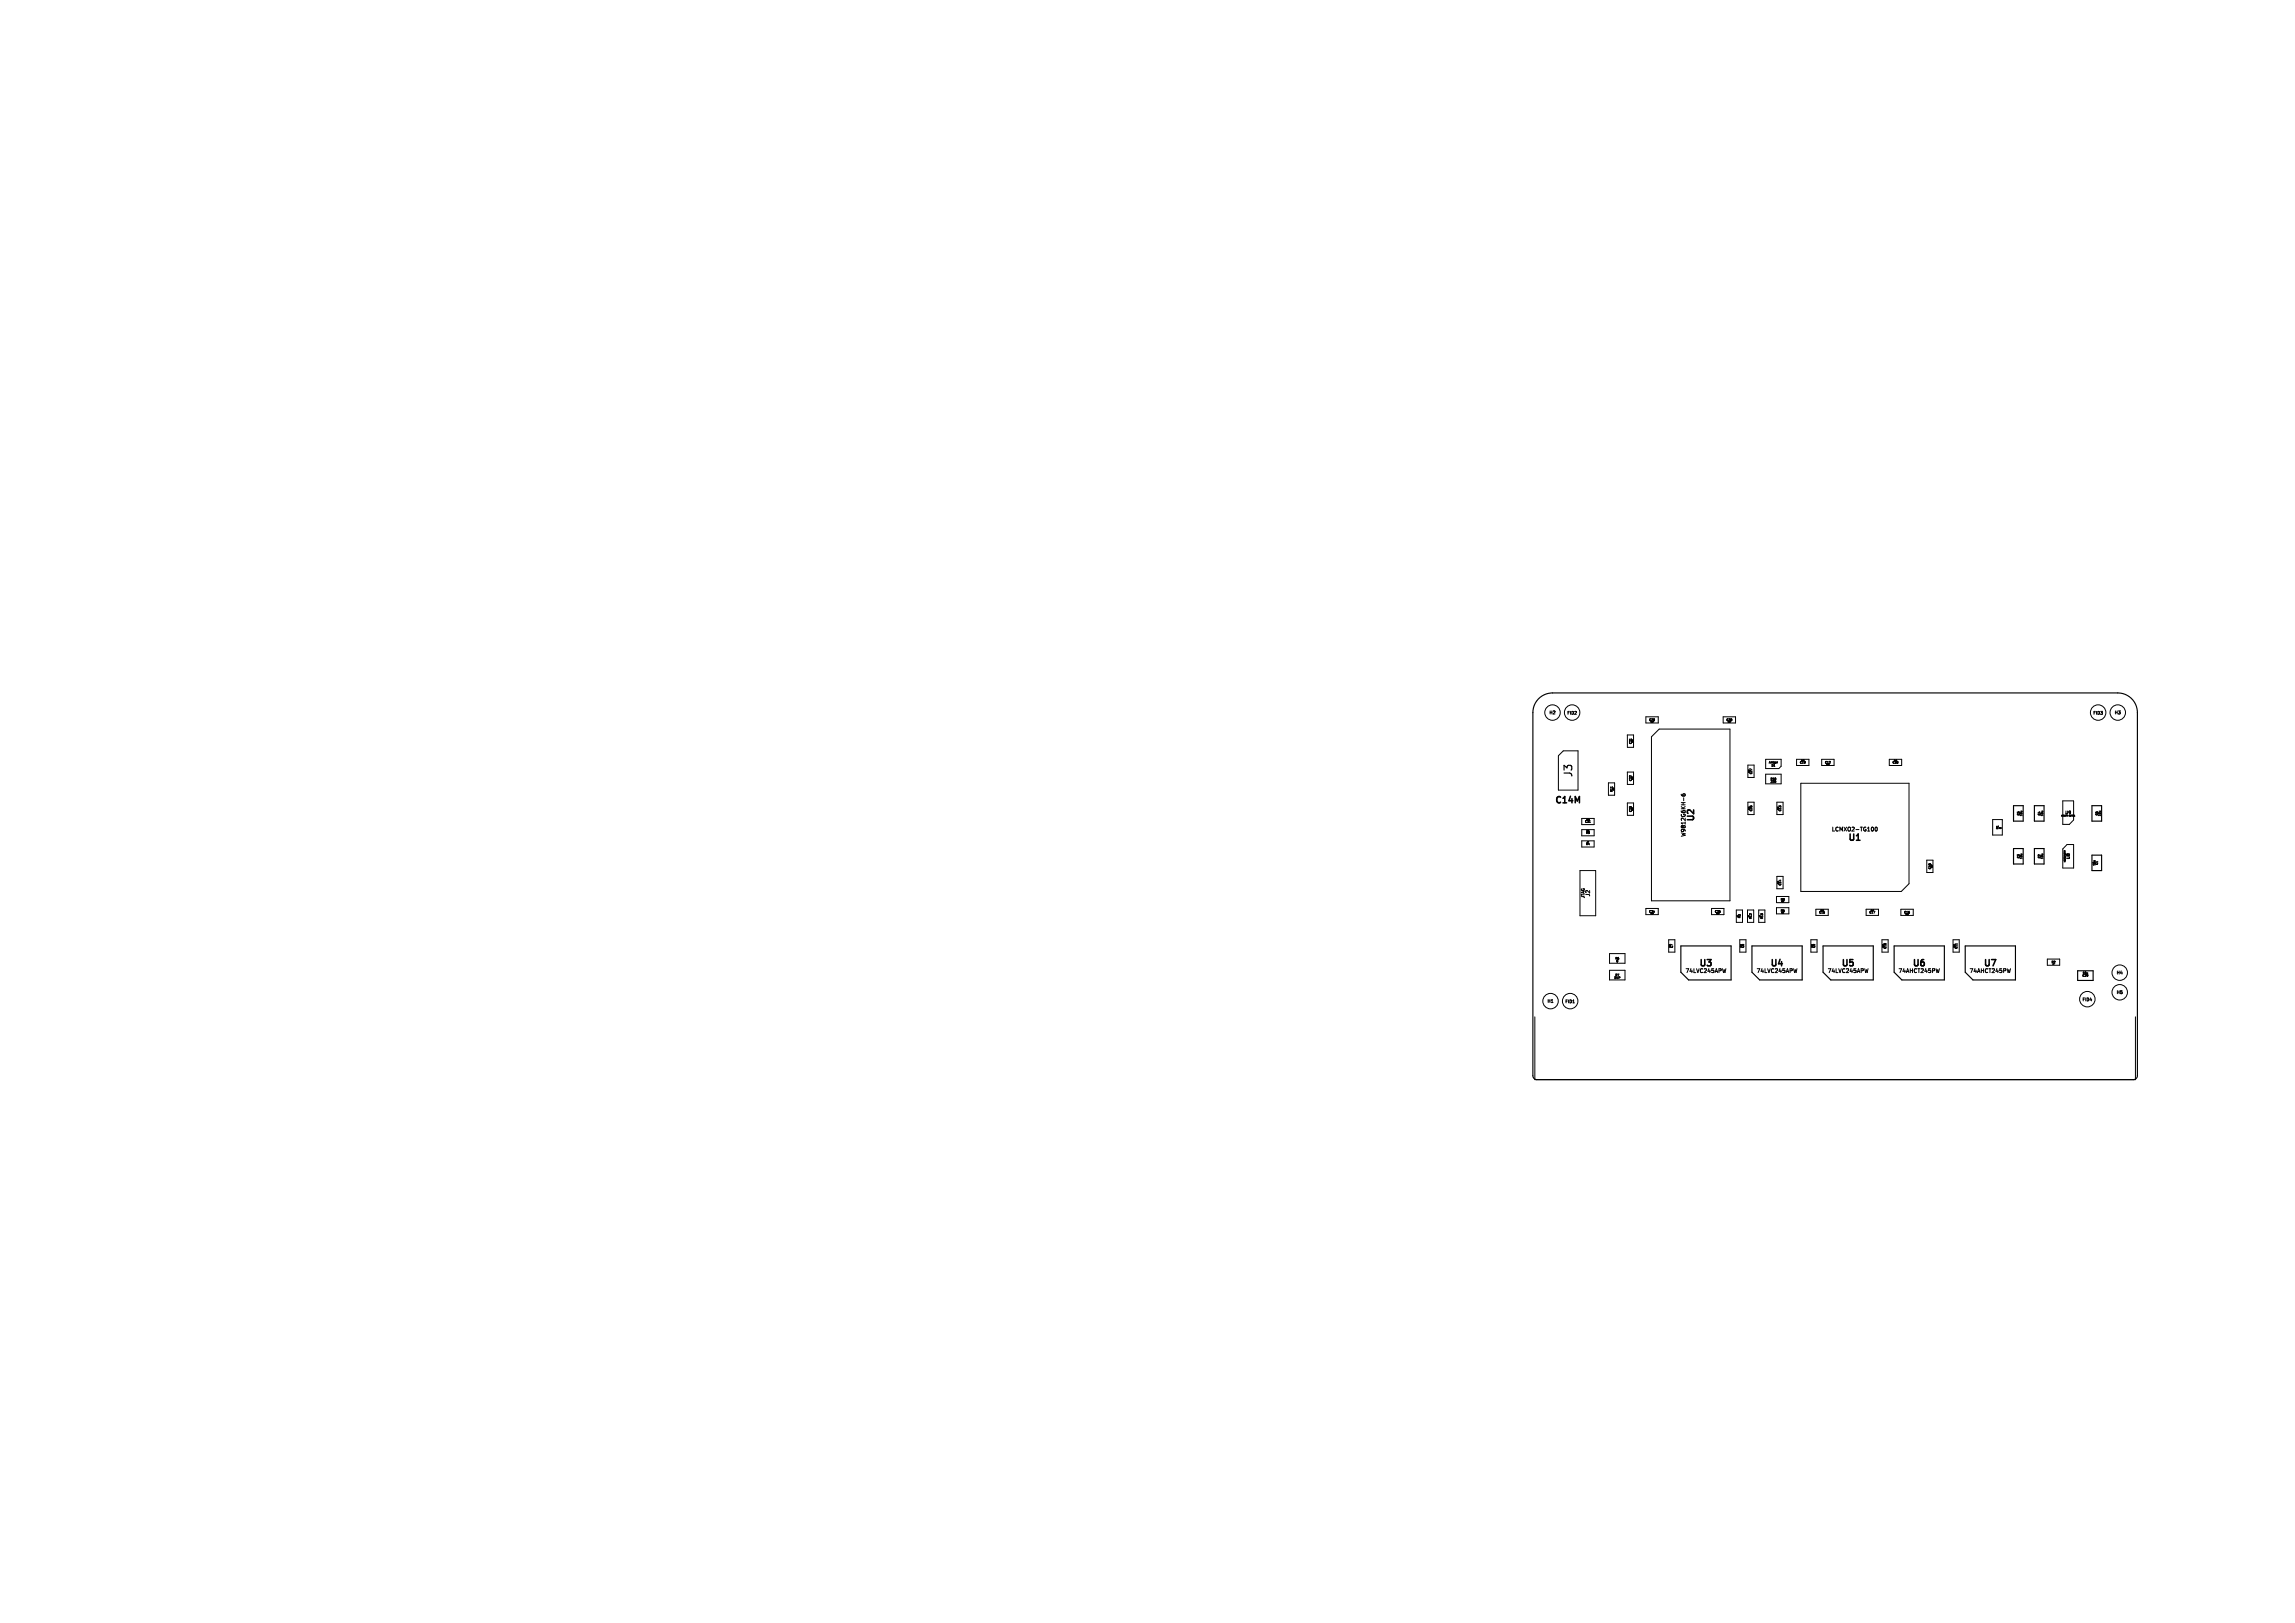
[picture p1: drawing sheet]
<svg xmlns="http://www.w3.org/2000/svg" width="297mm" height="210mm" viewBox="0 0 297 210" stroke-linecap="round" stroke-linejoin="round" font-family="sans-serif">
<defs><g id="words">
<text font-size="1.4" x="203.6" y="100.6" transform="rotate(-90 203.6 100.6)">J3</text>
<g font-size="1.1">
<text x="201.1" y="104.2">C14M</text>
<text x="219.5" y="106.4" transform="rotate(-90 219.5 106.4)">U2</text>
<text x="239.1" y="109">U1</text>
<text x="219.8" y="125.3">U3</text>
<text x="229" y="125.3">U4</text>
<text x="238.2" y="125.3">U5</text>
<text x="247.4" y="125.3">U6</text>
<text x="256.6" y="125.3">U7</text>
</g>
<g font-size=".7">
<text x="237" y="107.7">LCMXO2-TG100</text>
<text x="218.3" y="108.4" transform="rotate(-90 218.3 108.4)">W9812G6KH-6</text>
<text x="205.9" y="116.1" transform="rotate(-90 205.9 116.1)">J2</text>
<text x="218" y="126">74LVC245APW</text>
<text x="227.2" y="126">74LVC245APW</text>
<text x="236.4" y="126">74LVC245APW</text>
<text x="245.6" y="126">74AHCT245PW</text>
<text x="254.8" y="126">74AHCT245PW</text>
</g>
<g font-size=".6">
<text x="200.4" y="92.5">H2</text>
<text x="273.6" y="92.5">H3</text>
<text x="200.2" y="129.9">H1</text>
<text x="273.8" y="128.7">H5</text>
<text x="273.8" y="126.2">H4</text>
</g>
<g font-size=".5">
<text x="202.7" y="92.6">FID2</text>
<text x="270.8" y="92.6">FID3</text>
<text x="267.2" y="105.5">U9</text>
<text x="268" y="111.3" transform="rotate(-90 268 111.3)">U8</text>
<text x="205.2" y="116.3" transform="rotate(-90 205.2 116.3)">JTAG</text>
<text x="202.5" y="129.9">FID1</text>
<text x="269.4" y="129.6">FID4</text>
</g>
<g font-size=".4">
<text x="213.4" y="93.4">C20</text>
<text x="223.4" y="93.4">C28</text>
<text x="211.2" y="101.1" transform="rotate(-90 211.2 101.1)">C22</text>
<text x="211.2" y="96.3" transform="rotate(-90 211.2 96.3)">C21</text>
<text x="226.8" y="100.2" transform="rotate(-90 226.8 100.2)">C27</text>
<text x="228.9" y="98.9">Amber</text>
<text x="229.1" y="101">R10</text>
<text x="229.1" y="101.4">220</text>
<text x="229.2" y="99.3">D1</text>
<text x="232.9" y="98.9">C19</text>
<text x="236.1" y="98.9">C12</text>
<text x="244.9" y="98.9">C30</text>
<text x="205.1" y="106.5">C31</text>
<text x="205.2" y="108">R9</text>
<text x="208.8" y="102.5" transform="rotate(-90 208.8 102.5)">R11</text>
<text x="211.2" y="105.1" transform="rotate(-90 211.2 105.1)">C23</text>
<text x="226.8" y="105" transform="rotate(-90 226.8 105)">C26</text>
<text x="230.6" y="105" transform="rotate(-90 230.6 105)">C13</text>
<text x="258.7" y="107.4" transform="rotate(-90 258.7 107.4)">R1</text>
<text x="259.1" y="107.3" transform="rotate(-90 259.1 107.3)">0</text>
<text x="261.4" y="105.6" transform="rotate(-90 261.4 105.6)">C5</text>
<text x="261.8" y="105.7" transform="rotate(-90 261.8 105.7)">10u</text>
<text x="264.1" y="105.6" transform="rotate(-90 264.1 105.6)">C4</text>
<text x="264.5" y="105.7" transform="rotate(-90 264.5 105.7)">10u</text>
<text x="271.6" y="105.6" transform="rotate(-90 271.6 105.6)">C6</text>
<text x="271.9" y="105.7" transform="rotate(-90 271.9 105.7)">10u</text>
<text x="205.2" y="109.4">R4</text>
<text x="250" y="112.5" transform="rotate(-90 250 112.5)">C18</text>
<text x="261.4" y="111.1" transform="rotate(-90 261.4 111.1)">C3</text>
<text x="261.8" y="111.2" transform="rotate(-90 261.8 111.2)">10u</text>
<text x="264.1" y="111.1" transform="rotate(-90 264.1 111.1)">C2</text>
<text x="264.5" y="111.2" transform="rotate(-90 264.5 111.2)">10u</text>
<text x="271.2" y="112.1" transform="rotate(-90 271.2 112.1)">10u</text>
<text x="271.6" y="112" transform="rotate(-90 271.6 112)">C1</text>
<text x="213.4" y="118.2">C24</text>
<text x="221.9" y="118.2">C25</text>
<text x="225.3" y="118.9" transform="rotate(-90 225.3 118.9)">R3</text>
<text x="226.8" y="119" transform="rotate(-90 226.8 119)">R12</text>
<text x="228.2" y="119" transform="rotate(-90 228.2 119)">R13</text>
<text x="230.4" y="118.1">R5</text>
<text x="230.4" y="116.6">R8</text>
<text x="230.6" y="114.6" transform="rotate(-90 230.6 114.6)">C14</text>
<text x="235.4" y="118.3">C15</text>
<text x="241.9" y="118.3">C17</text>
<text x="246.4" y="118.3">C16</text>
<text x="209" y="124.2">R6</text>
<text x="209.1" y="124.6">0</text>
<text x="216.6" y="122.7" transform="rotate(-90 216.6 122.7)">C7</text>
<text x="225.8" y="122.7" transform="rotate(-90 225.8 122.7)">C8</text>
<text x="235" y="122.7" transform="rotate(-90 235 122.7)">C9</text>
<text x="244.2" y="122.8" transform="rotate(-90 244.2 122.8)">C10</text>
<text x="253.4" y="122.8" transform="rotate(-90 253.4 122.8)">C11</text>
<text x="265.4" y="124.7">R2</text>
<text x="208.9" y="126.7">DNP</text>
<text x="209" y="126.4">R7</text>
<text x="269.5" y="126.4">C29</text>
<text x="269.5" y="126.1">10u</text>
</g>
</g></defs>
<g fill="none" stroke="#000" stroke-width=".13">
<path d="M201.7 97.8l.6-.6h1.9v5h-2.5zM210.6 95.1h.8v1.6h-.8zM210.6 99.9h.8v1.6h-.8zM211.1 95.6v.1M213 92.7h1.6v.8h-1.6zM214.7 94.3h9.2v22.3h-10.2v-21.3zM223 92.7h1.6v.8h-1.6zM226.2 99h.8v1.6h-.8zM226.3 99.9h.1M226.3 99.7h.1M226.3 99.9v.1M226.3 99.6v.1"/>
<path d="M226.3 99.6h.1M226.3 99.6l.1 .1v-.1M226.3 99.9l.1 .1v-.1M226.3 99.8h.1M226.4 99.8h-.1M226.4 99.8h.1M228.5 98.3h2v.8l-.3 .3h-1.7zM232.5 98.3h1.6v.8h-1.6zM233.2 98.3h-.1M233.2 98.3h.1M233.2 98.3v.1M233.2 98.4h.1"/>
<path d="M233.2 98.4l-.1 .1h.1M233.3 98.4h.1M233.3 98.4v.1M233.3 98.5h.1M233.4 98.3h.1M233.4 98.3l.1 .1M233.5 98.4l-.1 .1h.1M235.8 98.3h1.6v.8h-1.6zM244.5 98.3h1.6v.8h-1.6zM245.2 98.3h.1M245.2 98.3h-.1M245.2 98.4l-.1 .1h.1"/>
<path d="M245.3 98.4h.1M245.3 98.4v.1M245.3 98.5h.1M245.4 98.3h.1M245.4 98.3l.1 .1M245.5 98.4l-.1 .1h.1M204.5 112.6h2v5.9h-2zM204.7 105.9h1.6v.8h-1.6zM204.7 107.4h1.6v.7h-1.6zM204.7 108.8h1.6v.8h-1.6zM205.3 106.1h.1M205.4 107.6h.1"/>
<path d="M205.4 106h-.1M205.4 106h.1M205.4 107.4v.1M205.4 106v.1M205.4 107.4v.2M205.4 107.4h.1M205.4 108.9v.1h.1M205.5 108.9v.1M205.5 106.1h.1M205.5 107.5h.1M205.5 106h.1M205.5 107.5v.1"/>
<path d="M205.5 107.4v.1M205.5 107.6h.1M205.5 107.4h.1M205.5 108.9h.1l-.1 .1M205.5 106v.1M205.6 106v.2M205.6 106.1h.1M205.6 107.4v.2M205.6 106h.1M205.6 106v.1M205.6 107.5v.1M205.7 106.4h.1"/>
<path d="M208.1 101.3h.9v1.6h-.9zM208.7 101.8v.1M210.6 103.9h.8v1.6h-.8zM213 117.5h1.6v.9h-1.6zM217.6 102.8l.1 .2h.3l.1-.1-.1-.2-.2 .1v.1l.1 .1M217.9 103.2v.4M221.5 117.5h1.6v.9h-1.6zM224.7 117.8h.8v1.6h-.8zM224.8 118.6h.1M224.9 118.6h-.1M224.9 118.5l-.1-.1v.1M226.1 117.8h.9v1.6h-.9z"/>
<path d="M226.2 103.8h.8v1.6h-.8zM226.3 118.6h.1M226.3 104.7h.1M226.3 104.5h.1M226.3 104.7v.1M226.3 104.4v.1M226.3 104.4h.1M226.3 118.6h-.1M226.3 104.7l.1 .1v-.1M226.3 104.4l.1 .1v-.1M226.3 104.6h.1M226.4 118.5l-.2-.1v.1"/>
<path d="M226.4 104.6h.1M226.4 104.6h-.1M227.6 117.8h.8v1.6h-.8zM227.7 118.6h.1M227.8 118.6h-.1M227.8 118.5l-.1-.1v.1M228.5 100.2h2v1.2h-2zM229.8 101.2v.1M229.8 101.2h.1M229.8 101.1v.1M229.9 117.5h1.6v.7h-1.6zM229.9 116h1.6v.8h-1.6z"/>
<path d="M230 103.8h.8v1.6h-.8zM230 113.4h.8v1.6h-.8zM230 104.7h.1M230 104.5h.1M230 114.3h.1M230 104.7v.1M230 114.1h.1M230 114.3v.1M230.1 104.7h.1M230.1 104.4h.1M230.1 104.7h-.1M230.1 104.4l-.1 .1"/>
<path d="M230.1 114.3h-.1M230.1 114.3h.1M230.1 114l-.1 .1M230.1 114h.1M230.1 104.7l.1 .1v-.1M230.1 104.4l.1 .1v-.1M230.1 114l.1 .1v-.1M230.1 114.3l.1 .1v-.1M230.1 104.6h.1M230.1 114.2h.1M230.2 104.6h.1M230.2 114.2h-.1"/>
<path d="M230.2 114.2h.1M230.2 104.6h-.1M233.1 101.4h14v13l-1 1h-13zM235 117.7h1.6v.8h-1.6zM235.7 117.7h-.1M235.7 117.7h.1M235.7 117.7v.1M235.7 117.8h.1M235.7 117.8l-.1 .1h.1M235.8 117.8v.1M235.8 117.9h.1M235.9 117.7h.1"/>
<path d="M235.9 117.7l.1 .1M236 117.8l-.1 .1h.1M236 117.8h.1M241.5 117.7h1.6v.8h-1.6zM242.2 117.7h-.1M242.2 117.7h.1M242.2 117.7v.1M242.2 117.8l-.1 .1h.1M242.2 117.8h.1M242.3 117.8v.1M242.3 117.9h.1M242.4 117.7h.1"/>
<path d="M242.4 117.7l.1 .1M242.5 117.8l-.1 .1h.1M242.5 117.8h.1M242.7 107.1l.1-.1a.23 .23 0 0 1 .2 .3 .23 .23 0 0 1-.3 .2zM246 117.7h1.6v.8h-1.6zM249.4 111.3h.8v1.6h-.8zM257.9 106.1h1.2v2h-1.2zM266.8 105.6v-.1l.1 .1M266.8 105.6h.1M266.9 105.5h.1M266.9 112.3v-2.5l.6-.5h.9v3h-1.5M267 105.5h-.1"/>
<path d="M267 105.5l-.1 .1M267 105.5h.1M267.1 105.5l-.1 .1h.1M267.1 111.4l.2 .1M267.1 111.4h.1M267.1 110.1h.2M267.1 110.4h.1M267.1 110.9h.1M267.1 111h.1M267.1 111.1h.1M267.1 111.2h.1M267.1 111.3v.1"/>
<path d="M267.1 111.2v.1M267.1 111.3h.1M267.1 110.7l.2 .1M267.1 111.1v.1M267.1 110.1h.1M267.1 110.7h.1M267.2 111.1h-.1M267.2 111.1h.1M267.2 111h-.1M267.2 111h.1M267.2 110.7h-.1M267.2 110.7h.1"/>
<path d="M267.2 110.3l-.1 .1M267.2 110.3h.1M267.2 110.1h-.1M267.2 110.1h.1M267.2 111.4h.1M267.2 111.3h.1M267.2 110.9h.1M267.2 111.1l.1 .1v-.1M267.2 110.5h-.1M267.2 110.6l-.1 .1M267.2 111.2v.1M267.2 111.2h.1"/>
<path d="M267.2 110.7v.1M267.2 110.6h.1M267.2 110.5h.1M267.2 110.8v.1M267.2 110.8h.1M267.2 110.8l.1 .1M267.3 111.3h-.1M267.3 111.2h.1M267.3 111h-.1M267.3 110.7h-.1M267.3 110.6h.1M267.3 110.5h.1"/>
<path d="M267.3 111.4l-.2 .1M267.3 110.3v.1h-.1M267.3 110.5h-.1M267.3 110.6v.1M267.3 110.9h.1M267.3 111h.1M267.3 111.2v.1M267.3 111.3v.1M267.3 111.4h-.1M267.3 111.3h.1M267.3 110.9h-.1M267.3 110.7h.1"/>
<path d="M267.3 110.2h-.2l.1 .1h-.1h.2M267.3 110.1h-.1M268 105.5h.1M268 105.5v.1M268.1 105.5h.1M268.1 105.5v.1M268.2 105.5l.1 .1M268.3 105.5h-.1M268.3 105.5l-.1 .1M268.3 105.5h.1M268.3 105.6h.1M268.3 105.5v.1"/>
<path d="M268.4 103.6h-1.5v3.1h.9l.6-.6v-2.4M268.4 105.5h.1M268.4 105.6h.1M268.4 105.5h-.1M268.5 105.5h-.1M268.5 105.5v.1M268.5 105.5h.1M198.6 131.6v8.1h77.8v-8.1M200.8 129.7h.2M203.5 129.8h.3M208.3 125.5h2v1.3h-2zM208.3 123.4h2v1.2h-2z"/>
<path d="M216 121.6h.7v1.6h-.7zM216 122.5v.1M216 122.3h.1M216 122.5h.1M216.1 122.5h.1M216.1 122.2h.1M216.1 122.2l-.1 .1M216.1 122.5l.1 .1v-.1M216.1 122.2l.1 .1v-.1M216.1 122.4h.1M216.2 122.4h-.1M216.2 122.4h.1"/>
<path d="M223.4 125.3l-.2 .6M225.1 121.6h.9v1.6h-.9zM225.2 122.5h.1M225.2 122.3h.1M225.2 122.5v.1M225.3 122.5h.1M225.3 122.4h.1M225.4 122.4h-.1M225.4 122.2v.1h-.2M225.4 122.5v.1l-.1-.1M232.6 125.3l-.2 .6M234.4 121.6h.7v1.6h-.7z"/>
<path d="M234.4 122.5h.1M234.4 122.3h.1M234.4 122.5v.1M234.5 122.5h-.1M234.5 122.5h.1M234.5 122.2l-.1 .1M234.5 122.2h.1M234.5 122.5l.1 .1v-.1M234.5 122.2l.1 .1v-.1M234.5 122.4h.1M234.6 122.4h-.1M234.6 122.4h.1"/>
<path d="M241.8 125.3l-.2 .6M243.5 121.6h.9v1.6h-.9zM243.6 122.5h.1M243.6 122.5v.1M243.6 122.3h.1M243.7 122.5h.1M243.7 122.4h.1M243.8 122.4h-.1M243.8 122.4h.1M243.8 122.2v.1h-.2M243.8 122.5v.1l-.1-.1M251 125.3l-.1 .6"/>
<path d="M252.8 121.6h.7v1.6h-.7zM252.8 122.5h.1M252.8 122.3h.1M252.8 122.5v.1M252.9 122.5h.1M252.9 122.4h.1M253 122.4h-.1M253 122.2v.1h-.2M253 122.5v.1l-.1-.1M253.3 122.1v.1M260.2 125.3l-.1 .6M264.9 124.1h1.7v.8h-1.7z"/>
<circle cx="200.9" cy="92.2" r="1"/>
<circle cx="203.5" cy="92.2" r="1"/>
<circle cx="271.5" cy="92.2" r="1"/>
<circle cx="274.1" cy="92.2" r="1"/>
<circle cx="200.7" cy="129.5" r="1"/>
<circle cx="203.2" cy="129.5" r="1"/>
<circle cx="270.1" cy="129.3" r="1"/>
<circle cx="274.3" cy="128.4" r="1"/>
<circle cx="274.3" cy="125.9" r="1"/>
</g>
<path d="M240.2 108.7h.5" fill="none" stroke="#000" stroke-width=".2"/>
<g fill="none" stroke="#000" stroke-width=".15">
<path d="M199.1 90.5l.7-.6 1.1-.2h73.2a2.54 2.54 0 0 1 2.5 2.5v47l-.1 .3-.2 .2h-77.4l-.4-.2-.1-.3v-47l.2-.9zM260.6 109.8h1.2v2h-1.2zM260.6 104.2h1.2v2h-1.2zM263.3 104.2h1.2v2h-1.2zM263.3 109.8h1.2v2h-1.2zM270.7 104.2h1.3v2h-1.3zM270.7 110.7h1.3v2h-1.3zM217.5 122.4h6.5v4.4h-5.5l-1-1zM226.7 122.4h6.5v4.4h-5.5l-1-1zM235.9 122.4h6.5v4.4h-5.5l-1-1zM245.1 122.4h6.5v4.4h-5.5l-1-1zM254.3 122.4h6.5v4.4h-5.5l-1-1z"/>
<path d="M268.9 125.6h2v1.3h-2z"/>
</g>
<use href="#words"/>
</svg>
